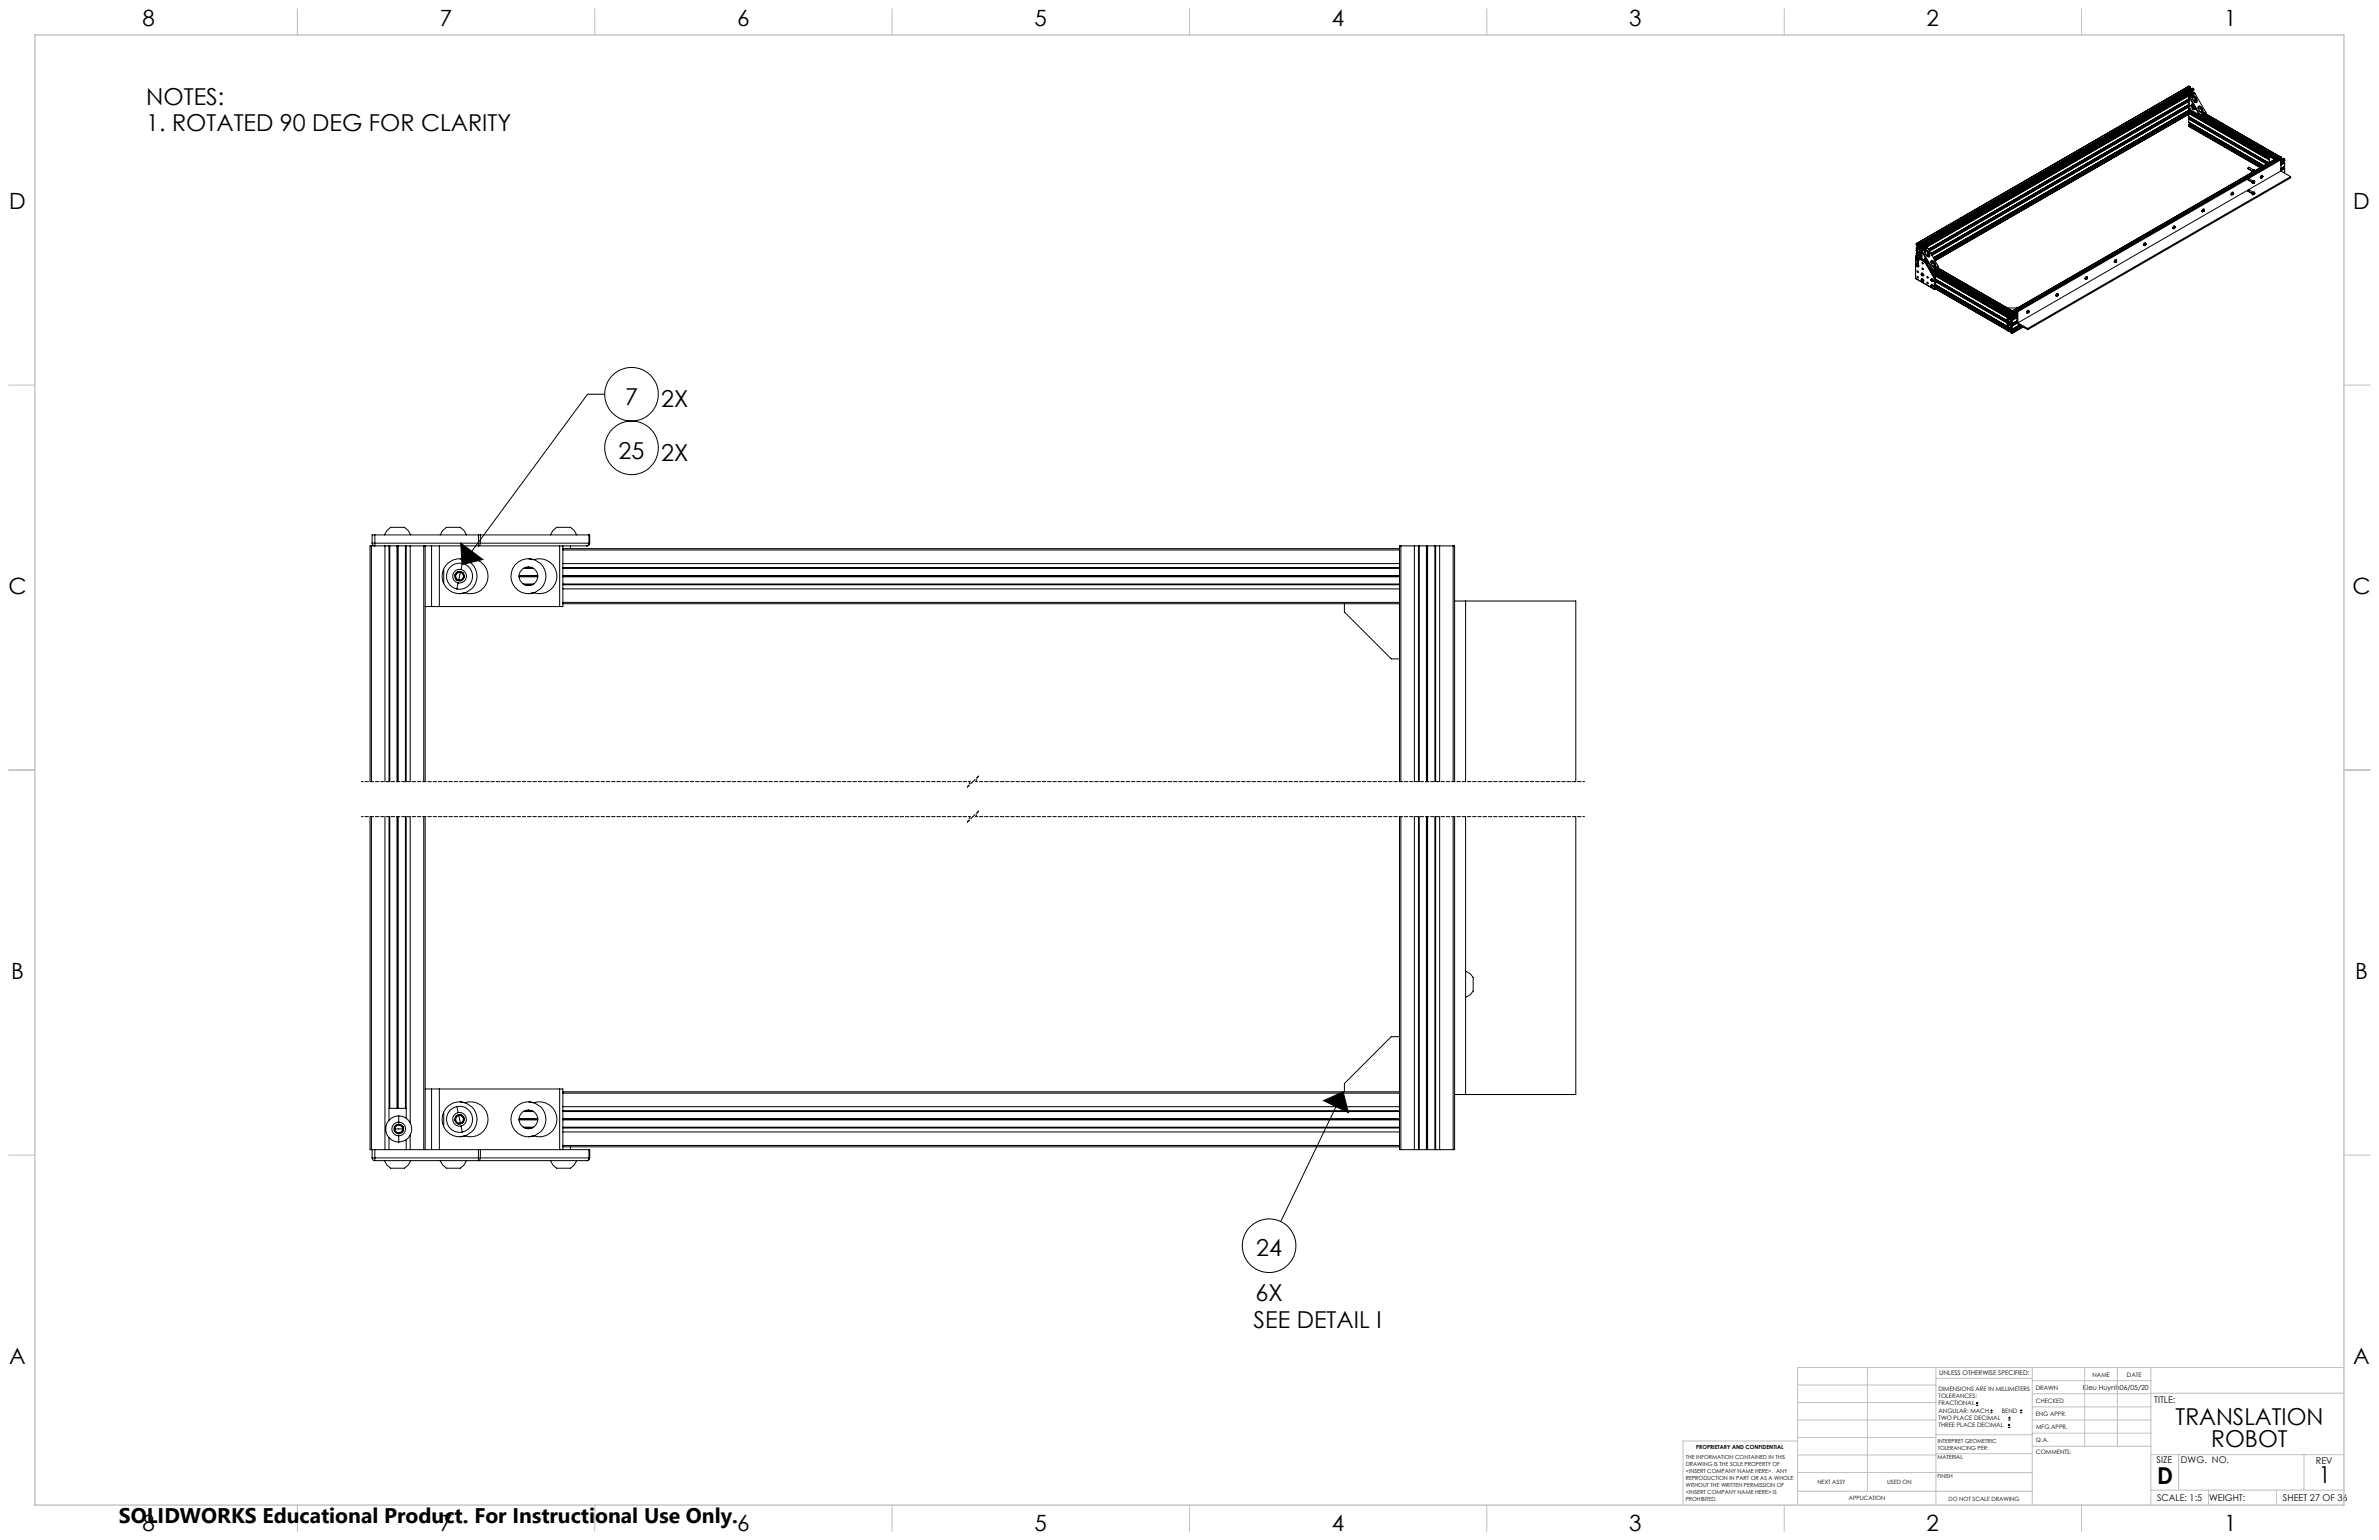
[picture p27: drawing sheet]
<svg xmlns="http://www.w3.org/2000/svg" width="864mm" height="559mm" viewBox="0 0 864 559" stroke-linecap="round" stroke-linejoin="round" font-family="sans-serif">
<defs><g id="words">
<g font-size="8.5">
<text x="53.1" y="38.2">NOTES:</text>
<text x="53.1" y="47.7">1. ROTATED 90 DEG FOR CLARITY</text>
<text x="226.9" y="146.9">7</text>
<text x="240" y="147.8">2X</text>
<text x="224.6" y="166.4">25</text>
<text x="240" y="167.3">2X</text>
<text x="456" y="455.9">24</text>
<text x="455.8" y="472.2">6X</text>
<text x="455.1" y="482">SEE DETAIL I</text>
<text x="789.8" y="517.1">TRANSLATION</text>
<text x="802.7" y="525.2">ROBOT</text>
<text x="783.1" y="538.4">D</text>
<text x="841.8" y="538.3">1</text>
</g>
<g font-size="8.1">
<text x="51.7" y="9.3">8</text>
<text x="159.7" y="9.3">7</text>
<text x="267.6" y="9.3">6</text>
<text x="375.5" y="9.3">5</text>
<text x="483.5" y="9.3">4</text>
<text x="591.4" y="9.3">3</text>
<text x="699.4" y="9.3">2</text>
<text x="807.3" y="9.3">1</text>
<text x="3.3" y="76">D</text>
<text x="854.2" y="76">D</text>
<text x="3" y="215.7">C</text>
<text x="853.9" y="215.7">C</text>
<text x="4" y="355.4">B</text>
<text x="854.9" y="355.4">B</text>
<text x="3.3" y="495.1">A</text>
<text x="854.2" y="495.1">A</text>
<text x="51.7" y="555.4">8</text>
<text x="159.7" y="555.4">7</text>
<text x="267.6" y="555.4">6</text>
<text x="375.5" y="555.4">5</text>
<text x="483.5" y="555.4">4</text>
<text x="591.4" y="555.4">3</text>
<text x="699.4" y="555.4">2</text>
<text x="807.3" y="555.4">1</text>
</g>
<text font-size="7.7" x="43.2" y="552.5">SOLIDWORKS Educational Product. For Instructional Use Only.</text>
<g font-size="3.4">
<text x="782" y="508.9">TITLE:</text>
<text x="782.9" y="531">SIZE</text>
<text x="791.7" y="531">DWG. NO.</text>
<text x="840.7" y="531.1">REV</text>
<text x="783" y="544.6">SCALE: 1:5</text>
<text x="801.9" y="544.7">WEIGHT:</text>
<text x="828.7" y="544.6">SHEET 27 OF 36</text>
</g>
<text font-size="2.5" x="756.1" y="504.2">Kieu Huynh06/05/20</text>
<text font-size="2.4" x="704" y="499.1">UNLESS OTHERWISE SPECIFIED:</text>
<g font-size="2.2">
<text x="759.6" y="499.5">NAME</text>
<text x="772.1" y="499.6">DATE</text>
<text x="703.7" y="504.7">DIMENSIONS ARE IN MILLIMETERS</text>
<text x="703.7" y="507.3">TOLERANCES:</text>
<text x="703.7" y="510">FRACTIONAL</text>
<text x="739" y="504.3">DRAWN</text>
<text x="739.1" y="509.2">CHECKED</text>
<text x="703.7" y="512.6">ANGULAR: MACH</text>
<text x="703.7" y="515.3">TWO PLACE DECIMAL</text>
<text x="726.7" y="512.6">BEND</text>
<text x="739" y="513.9">ENG APPR.</text>
<text x="703.7" y="517.9">THREE PLACE DECIMAL</text>
<text x="739.1" y="518.6">MFG APPR.</text>
<text x="739.1" y="523.3">Q.A.</text>
<text x="739.1" y="527.5">COMMENTS:</text>
</g>
<g font-size="2.1">
<text x="659.7" y="538.6">NEXT ASSY</text>
<text x="685.1" y="538.6">USED ON</text>
<text x="671.1" y="544.4">APPLICATION</text>
<text x="707.3" y="544.5">DO NOT SCALE DRAWING</text>
</g>
<g font-size="2">
<text x="615.7" y="525.8">PROPRIETARY AND CONFIDENTIAL</text>
<text x="703.4" y="523.5">INTERPRET GEOMETRIC</text>
<text x="703.4" y="526">TOLERANCING PER:</text>
<text x="612" y="529.4">THE INFORMATION CONTAINED IN THIS</text>
<text x="612" y="531.9">DRAWING IS THE SOLE PROPERTY OF</text>
<text x="703.3" y="529.6">MATERIAL</text>
<text x="612" y="534.5">&lt;INSERT COMPANY NAME HERE&gt;. ANY</text>
<text x="612" y="537">REPRODUCTION IN PART OR AS A WHOLE</text>
<text x="612" y="539.5">WITHOUT THE WRITTEN PERMISSION OF</text>
<text x="703.3" y="536.4">FINISH</text>
<text x="612" y="542">&lt;INSERT COMPANY NAME HERE&gt; IS</text>
<text x="612" y="544.6">PROHIBITED.</text>
</g>
</g></defs>
<g fill="none" stroke="#000" stroke-width=".36">
<path d="M794.4 34.7v5.1l4.4 2.5M794.4 34.7l.2 .1M794.4 34.9l-94.9 54.8M794.4 36l-94.3 54.5M794.4 36.9l-93.9 54.3M794.4 36.6l-94.1 54.3M794.4 38l-93.5 54M794.4 36.1l-94.3 54.5M794.4 38.9l-93 53.8M794.4 38.6l-93.2 53.9M794.4 38.2l-93.4 53.9M794.5 39.8v.5"/>
<path d="M794.6 31.3h.1M794.6 31.3l-99 57.1M794.6 34.8l.3 .3M794.6 31.3l.5 .2M794.8 35.5l3.5 6.1-3.5-2zM794.9 35.1l3.8 6.6M795 31.9l.2 .3M795.1 31.5l-97.6 56.4M795.1 31.5l.1 .2M795.2 31.7l-97.5 56.4M795.2 31.7v.1M795.2 32.2l-97.3 56.2"/>
<path d="M795.2 32.2l.1 .1M795.3 38.4h.5M795.7 35.3l.2-.3h.5l.7 .7M795.8 35.2l.2 .2zM795.8 34.7a1.87 1.87 0 0 1 1.8 2.3 .87 .87 0 0 1-1 .1 .87 .87 0 0 1-.5-.9l-.3-.6zM795.8 33.3l-99 57.1M795.8 33.3l.2 .3M795.8 33.1v.2M795.9 38.5h.1M795.9 38.1h.1M796 38.1l-.1 .4M796 38.2v.3"/>
<path d="M796 38.1v.1M796 38.2l.1 .1M796 37.6l-.4 .2-.3 .6M796 38.1h.1M796 35.4l-.1 .4M796.1 38.3l-.1 .2M796.1 38.1v.2M796.2 38v.1M796.2 38.1l-.4 .6-.5-.3M796.2 39.3l-.2 .3M796.2 38.1l-.2-.1-.2 .4M796.2 38.1l-.2 .4-.2-.1"/>
<path d="M796.2 33.5l-99 57.2M796.2 38.1h.1M796.3 39.2l.1 .1M796.3 32.2l.1 .1M796.3 32.2l-99 57.2M796.3 32.2l-.4-.2-99 57.1M796.4 39.3h.2M796.4 32.3v.5M796.4 32.3l-99 57.2M796.4 32.8l-99.2 57.2M796.4 32.8l-.1 .1M796.4 39.1h.2"/>
<path d="M796.4 39.1l-.1 .1M796.4 39.2h.1M796.4 39.2h.2M796.4 39.1v.1M796.4 35.1l.6 .6M796.6 33.7l.2 .2M796.6 33.7l-2 1.1M796.6 33.7l-.2-.2-2 1.2M796.6 38.5l-1.8 1.1M796.6 39.1l.1 .1M796.6 39.2v.1M796.6 39.1v.1"/>
<path d="M796.7 35.3l.1 1.7 .5-.3-.2-1M796.7 39.2l-.1 .1M796.7 36.4l.5 .4M796.7 37h.2M796.7 36.8l.4 .2M796.7 39.1h.1a.49 .49 0 0 0-.6-.1 .49 .49 0 0 0-.2 .6M796.7 39.1v.2h-.5M796.7 39.1l-.4-.1-.1 .3M796.8 33.9l-1.9 1.2M796.8 33.9l3.9 6.7M797 35.7l.3 .8M797.1 35.7h-.1"/>
<path d="M797.1 39.5l-.5 .3-.6-.2M797.2 35.6l-.1 .1M797.9 39.2l.5-.4 .9 .7M797.9 39.2l1.5 .8M798.2 38.5a2.06 2.06 0 0 1 1.4 2.5 2.06 2.06 0 0 1-1.4-2.5zM798.7 38.9l.5 .7M798.8 39.1l.6 .9M799.2 39.6l.3 .8M799.3 39.5l.2 1-.6 .4M799.3 39.5l-.1 .1M799.4 39.4l-.1 .1M794.5 45.8h.1"/>
<path d="M794.5 45.8l26 15M794.5 40.3l29.2 16.8M794.5 41.2v1.1M794.5 43.3v1M794.5 45.3v.5M794.5 40.3l.1 .1M794.5 41.2l29.2 16.9M794.5 42.3l29.1 16.8M794.5 42.3l.1 .1M794.5 43.3l28.2 16.2M794.5 44.3l27.3 15.8M794.5 44.3l.1 .1"/>
<path d="M794.5 45.3l26.5 15.3M794.5 40l-92.7 53.5M794.5 40.1l-92.6 53.5M794.6 41l29.1 16.7M794.6 41l-.1 .2M794.6 41l29.1 16.8M794.6 43l-.1 .3M794.6 43l28.4 16.4M794.6 45l-.1 .3M794.6 45l26.6 15.4M794.6 45h.1M794.7 43h-.1"/>
<path d="M794.7 45l26.6 15.4M794.7 42.4v.6M794.8 40.4l-92.7 53.6 92.7-53.5M795.1 40.7l-.3 .4M795.1 40.7l28.6 16.6M795.1 40.6v.1M795.1 42.6v.2M795.1 44.7v.1M795.1 42.8l-.3 .3M795.1 42.8l28.3 16.4M795.1 44.8l-.3 .4M795.1 44.8l26.6 15.3"/>
<path d="M795.1 40.6l-92.9 53.6M798.6 40.5h.4M798.7 41.7l.1 .4M798.8 42.1v.2M798.9 42.3l26.9 15.4M799 42.2l26.8 15.5M799 40.5v.4M799.4 42l26.8 15.5M799.5 41.9l26.9 15.5M799.9 41.7l26.9 15.5M800.2 41.5l26.9 15.5M800.7 40.6l.1 .4"/>
<path d="M800.7 41.3l26.8 15.5M800.7 40.6l-2 1.1M800.8 41l-2 1.1M800.8 41v.2l-2 1.1M823.7 58.8l.2 .1M825.7 57.9l-1.7-1-.3 .1v2M826.2 57.5l-.4 .2M826.2 57.5h.1M827.1 57v.1M827.5 56.8h.1M827.5 56.8l-.4 .2M827.7 56.7l-9.2 5.3"/>
<path d="M827.7 56.7h.1M827.7 56.7l.4 .3M827.7 56.7l-9.2 5.4M828 58l-95.5 55.1M828 58v4.1M828 58l-.4-.2-95.4 55.1M828 59.1l1.4-.8zM828 59.7l1.3-.7zM828.1 57.3l.2 .4M828.1 57l-99 57.1M828.1 57l.2 .2M828.3 57.2l-99.1 57.2"/>
<path d="M828.3 57.2h.1M828.3 57.7l-.4 .2M828.3 57.7h.1M828.9 58.7l-.9 .5M828.9 58.7l.2 .4M828.9 58.6v.1M829.3 59l.1 .2M829.3 57.7h.1M829.3 57.7l-.4-.3-.9 .6M829.3 57.7l-1.3 .8M829.4 57.7v.6M829.4 59.2v1.1"/>
<path d="M829.4 59.2l-1.4 .8M829.4 57.7l-1.4 .9M799.3 76.6h.4M799.8 76.6v.1M799.8 76.7h.1M799.8 76.6l.1 .1M799.9 76.3h.2M799.9 76.3l-.1 .4M799.9 76.3h.1M799.9 76.3l-.1 .3M799.9 76.3v.1M799.9 76.4l-.1 .2"/>
<path d="M799.9 76.4l.2 .1M800.1 76.5l-.2 .2M800.1 76.3v.2M800.2 76.3l-.1-.4-.4-.1-.4 .8M800.2 76.3l-.2 .4a.35 .35 0 0 1-.4 .2 .35 .35 0 0 1-.3-.3M800.2 76.4l-.3-.2-.2 .4M800.2 76.4l-.3 .4-.2-.2M800.2 76.3v.1M809.9 70.5h.4M810.4 70.5l.1 .1M810.4 70.4v.1M810.4 70.4l.1 .2"/>
<path d="M810.5 70.2h.2M810.5 70.2l-.1 .3M810.5 70.2l-.1 .2M810.5 70.2h.1M810.5 70.2l.2 .2M810.7 70.4l-.2 .2M810.7 70.2v.2M810.8 70.2l-.3-.1-.2 .4M810.8 70.2l-.3 .4-.2-.1M810.8 70.1a.46 .46 0 0 0-.6-.4 .46 .46 0 0 0-.3 .6v.2M810.8 70.1l-.3 .6-.5 .1-.1-.3M810.8 70.1v.1"/>
<path d="M816 69.3l.4-.4 1.5 .8M816 69.3l1.6 1zM816 61.1l.4-.4 1.5 .9M816 61.1l1.6 1M816 65.2l.4-.4 1.5 .9M816 65.2l1.6 1M816 65.2h.1M816 69.3h.1M816 61.1l1.6 .9M816 65.2l1.6 .9M816.2 60.7l-.2 .4M816.2 64.8l-.2 .4"/>
<path d="M816.2 60.7h.1M816.3 68.9l-.3 .4M816.3 64.8h-.1M817.6 70.4h.4M817.6 62.2l.4 .1M817.6 66.3l.4 .1M817.7 62.5l-89 51.4M818.1 70.4l.1 .1M818.1 70.3v.1M818.1 62.1v.2M818.1 62.3h.1M818.1 62.2v.1"/>
<path d="M818.1 66.2v.2M818.1 66.4h.1M818.1 66.3v.1M818.1 62.2l.1 .1M818.2 62h.1M818.2 66.1h.1M818.2 70.1h.2M818.2 70.1l-.1 .3M818.2 70.1h.1M818.2 61.9l.2 .1M818.2 61.9l-.1 .2M818.2 62l-.1 .2"/>
<path d="M818.2 66h.2M818.2 66l-.1 .2M818.2 66.1l-.1 .2M818.2 70.2l-.1 .2M818.2 61.9v.2M818.2 66v.1M818.2 70.1v.1M818.2 70.2l.2 .1M818.2 62.1l-.1 .1M818.2 62.1l.2 .1M818.2 66.1v.3M818.2 66.1l.2 .1"/>
<path d="M818.4 70.3l-.2 .2M818.4 70.1v.2M818.4 62.2l-.2 .1M818.4 62v.2M818.4 66.2l-.2 .2M818.4 66v.2M818.4 70.2l-.2-.2-.2 .4M818.4 70.2l-.2 .4-.2-.2M818.4 62l-.2-.1-.2 .4M818.4 62l-.2 .4-.2-.1M818.4 66.1l-.2-.1-.2 .4M818.4 66.1l-.2 .4-.2-.1"/>
<path d="M818.5 70.1a.43 .43 0 0 0-.5-.5 .43 .43 0 0 0-.4 .5v.3M818.5 70.1l-.3 .5-.5 .1-.1-.3M818.5 61.9l-.4-.4-.5 .7M818.5 61.9l-.2 .5a.37 .37 0 0 1-.4 .2 .37 .37 0 0 1-.3-.4M818.5 66a.47 .47 0 0 0-.6-.5 .47 .47 0 0 0-.3 .7v.1M818.5 66l-.5 .6-.4-.3M818.5 70.1l-.1 .1M818.5 61.9l-.1 .1M818.5 66l-.1 .1M820.5 64.3l.4 .1M821 64.3v.1M821 64.4h.2"/>
<path d="M821 64.3l.2 .1M821.1 64.1l-.1 .2M821.1 64.1h.1M821.1 64.1l.1 .1M821.2 64.1h.1M821.2 64.1l-.2 .3M821.2 64.2l-.2 .1M821.2 64.2h.1M821.3 64.2l-.1 .2M821.3 64.1v.1M821.4 64.1l-.2-.1-.3 .4M821.4 64.1l-.2 .4-.3-.1"/>
<path d="M821.4 64v.1M821.4 64l-.4-.4-.5 .7M821.4 64l-.5 .6-.4-.3M828 62.1l-95.5 55.1M828 62.1l3.5 2M828 61.1l1.4-.8zM828.9 60.6v.1M828.9 60.7l-.9 .6M828.9 60.7l.2 .4M828.9 62.6l.5-.3zM829.3 61l-1.3 .8M829.3 61l.1 .2"/>
<path d="M829.3 61l-1.3 .7M829.4 61.2v1.1M829.4 61.2l-1.4 .9M831.5 64.1l-95.4 55.1M831.5 64.1v.4l-95.4 55.1M695.4 93.1v.1M695.4 93.1v7.9M695.4 93.2l3.3 1.9M695.4 93.2v7.8M695.4 93v.1M695.4 93h.1M695.5 93l-.1 .2"/>
<path d="M695.5 93l3.3 1.9M695.6 94.1a.43 .43 0 0 1 .5-.4 .43 .43 0 0 1 .4 .5l.1 .2M695.6 94.1l.3 .5 .4 .2M695.6 96.2l.5-.5 .5 .8M695.6 96.2l.4 .5 .3 .1M695.6 88.4l.1 .8M695.6 88.4l.5 .3M695.6 96.2l.1 .1M695.6 94.1l.1 .1M695.7 92.9h.1M695.7 94.2l.2-.1 .2 .4M695.7 94.2l.2 .4 .2-.1"/>
<path d="M695.7 96.3l.2-.2 .2 .4M695.7 96.3l.2 .4 .2-.2M695.7 92.9l-.3 .1M695.7 94.2h.2M695.7 94.2v.2M695.7 94.4l.2 .1M695.7 96.2v.2M695.7 96.4l.2 .2M695.7 91.9h.1M695.7 91.2h.1M695.7 89.8h.1M695.7 89.2h.1"/>
<path d="M695.7 89.2v-.3l.4 .5v.6l-.4 .1M695.7 92.9l-.2 .1M695.7 92.9l3.4 1.9M695.7 89.8v.3M695.7 91.9v.2M695.7 92.9l.2 .1M695.7 90.8l.2 .1M695.7 89.8v1.4M695.7 91.9l-.1 1M695.9 94.2l.1 .3M695.9 94.2l.1 .2M695.9 94.2h.1"/>
<path d="M695.9 96.2l.1 .4M695.9 96.2h-.2M695.9 96.6h.1M695.9 96.2l.1 .2M695.9 96.2h.1M695.9 94.2v.1M695.9 96.2v.1M695.9 96.3l.1 .2M695.9 94.3l.1 .1M695.9 94.3l-.2 .1M695.9 96.3l-.2 .1M695.9 91.1l.2 1h-.4"/>
<path d="M695.9 94.7v1M695.9 91.1l-.2-.1v.2M695.9 93h.1M695.9 90.9l.3 .5M695.9 89.1l-.2 .1M695.9 91.1l-.2 .1M696 89l.2 .4M696 94.5h-.1M696 94.4v.1M696 96.4v.2M696 94.4l-.1 .1M696 96.5l-.1 .1"/>
<path d="M696.1 88.7l.1 .2M696.1 96.8h.2M696.1 88.9l.1 .1M696.1 91.8h.1M696.1 89.7h.1M696.1 88.9l-.1 .1M696.1 89.6l-.4 .2M696.1 89.9l-.4 .2M696.1 91.7l-.4 .2M696.1 91.9l-.4 .2M696.2 88.9h.1M696.2 88.9l.5 .4"/>
<path d="M696.2 89l.5 .4M696.2 88.9l-.2 .1M696.2 91.4l.3 .1M696.2 89.4l.3 .1M696.3 94.8v1M696.3 95.5l.1 .1M696.3 91.7l.3 .5zM696.3 89.7l.3 .5zM696.3 94.8h.1M696.4 94.8v1.2M696.4 95.4l-.1 .1M696.5 91.5v.1"/>
<path d="M696.5 89.5h.1M696.5 89.5l.3-.1-.3 .1M696.5 91.6h.1M696.5 92.4l.2 .1M696.5 90.3l-.8-.1v.6M696.5 92.4h.1M696.5 92.4l-.8-.1v.6M696.5 90.3l.2 .2M696.5 89.2l-.3 .2M696.5 90.3l-.8 .5M696.5 92.4l-.8 .5M696.6 94.4l-.5 .1"/>
<path d="M696.6 94.4l-.3 .4M696.6 96.5h-.5M696.6 96.5l-.3 .3M696.6 88.4l-.5 .3M696.7 90.5l-.8 .4M696.7 92.5l-.8 .5M696.7 89.4h.3M696.7 92.5l.5 .6-.1 .5M696.7 89.3h.1M696.7 89.3v.1M696.7 90.5l.5 .6M696.7 93.5l.5-.3-.4 .3"/>
<path d="M696.8 89.3l.2 .1M696.8 89.2v.1M696.8 90.1h.1M696.8 92.1h.1M696.8 92.1l.4-.1zM696.8 90.4l.3 .4M696.8 92.5l.3 .4M696.8 88.5l-.6 .4M696.9 89.1l-.1 .1M696.9 89.1l.4 .3M697 88.1l-.2 .4M697 87.9v.2"/>
<path d="M697 89.4l-.3 .3-.2-.2M697 93.6h.1M697 91l-.8 .4M697 93l-.5 .3M697.1 88.1h.1M697.1 91.5l-.6 .1M697.1 87.9h.2M697.1 87.9h-.1M697.1 88v.1M697.1 87.9v.1M697.2 90.7l-.1 .1M697.2 91.1l-.1 .4"/>
<path d="M697.2 92.7l-.1 .2M697.2 90.7l.2 .2M697.2 92.7h.1M697.2 89.9l-.4 .2M697.2 91.4l-.1 .1M697.2 92.8l-.1 .1M697.2 91.2l-.7 .4M697.2 91.1l-.7 .4M697.2 93.5l-.1 .1M697.2 90l-.1-.3-.3 .2v.5M697.2 92.7l.2 .3M697.3 87.9l.1 .1"/>
<path d="M697.3 88.9h-.3l-.1-.4-.7 .4M697.3 89.4l.1 .1M697.3 87.9l-.2 .1M697.4 89.5l-.2 .5M697.4 90.7v3.1M697.4 90.7l.2 .1M697.4 92l-.6-.1v.6M697.4 92.6l-.2 .1M697.4 92.1l-.6 .4M697.4 87.9v.2h-.4M697.4 87.9l-.3-.1-.1 .3M697.4 88l-.4 .1"/>
<path d="M697.4 88l-.3 .1M697.4 87.9h.1M697.4 99.5l.1-.4h.4l.5 .7M697.4 99.5l.5 .6 .5-.3M697.4 99.5l.1 .1M697.5 99.6l.2-.1 .2 .3M697.5 99.6l.2 .4 .2-.2M697.5 87.9l.3 .2-.1 .4h-.9M697.5 87.9l-.5-.1a.36 .36 0 0 0-.4 .3 .36 .36 0 0 0 .2 .4M697.5 88.5v.3v-.2M697.5 99.6h.2M697.5 99.6v.1"/>
<path d="M697.5 99.7l.2 .2M697.6 90.8l.2 .3M697.7 99.6l.1 .3M697.7 99.6l.1 .2M697.7 99.6v.1M697.7 99.7l.1 .1M697.7 99.6h.1M697.7 99.7h-.2M697.7 97.3l.3 .1 .1 .4h-.2zM697.7 95.2l.3 .1 .1 .5zM697.7 94v-2.5l3.6 6.1-.8-.4M697.8 88.3l.2 .2"/>
<path d="M697.8 99.9h-.1M697.8 99.8v.1M697.8 91.1l3.9 6.7M697.8 99.8l-.1 .1M697.9 99.8h.5M698.5 94.4h.2M698.7 91.4l.4-.4 .9 .7M698.7 91.3l.3 .1zM698.7 95.1l3.5 6M698.8 90.8a1.54 1.54 0 0 1 1.7 1.5 .66 .66 0 0 1-.3 1 .66 .66 0 0 1-.9-.6l-.6-1.1zM698.8 94.4v.1M698.8 94.9l-.1 .2"/>
<path d="M698.8 94.9l.1 .1M698.8 94.5h.1M698.8 94.4l.1 .1M698.9 95l-.2 .1M698.9 95l3.4 6M698.9 94.2h.1M698.9 94.1h.2M698.9 94.1l-.1 .4M698.9 94.2l-.1 .2M698.9 94.1v.1M698.9 94.2l.2 .1M699 93.6l-.5 .2-.2 .5"/>
<path d="M699 91.4l-.2 .5M699.1 94.8v.1M699.1 94.3l-.2 .2M699.1 94.1v.2M699.1 94.8l-.3 .1M699.1 94.9l-.2 .1M699.1 94.9l3.5 6M699.2 94v.1M699.2 94.1l-.4 .6M699.2 94.2l-.3-.1-.2 .3M699.2 94.2l-.3 .3-.2-.1M699.2 94.1v.1"/>
<path d="M699.5 95.1h.1M699.4 91.1l.5 .7M699.4 95.3h.1M699.5 95.2h.1M699.5 95.2l.1 .1M699.5 95.1v.1M699.5 89.7l.3 .3M699.5 89.7l-1.9 1.1M699.5 89.7l-.2-.1-1.9 1.1M699.5 94.5l-.4 .3M699.6 95h-.4h.5M699.6 95l.2 .2-.4 .2"/>
<path d="M699.6 95.2l-.1 .1M699.6 95.1v.1M699.6 95h.1M699.7 95l.1 .1M699.7 91.4v1.7M699.8 90l-2 1.1M699.8 90l3.8 6.6M699.8 91.5l-.1 .1M699.9 91.8l.3 .8-.5 .3M700 91.7l.2 1.1-.6 .2M700 91.7l-.1 .1M700.1 95.5l-.4 .3"/>
<path d="M700.2 91.6l-.2 .1M700.2 92.4l-.5 .3M700.8 97.8l1 .6M701 94.6a1.18 1.18 0 0 1 1.5 1 .81 .81 0 0 1 .4 .8 .81 .81 0 0 1-.6 .7l-.6-.4-.6-.8-.2-.8zM701.2 98.5l27.4 15.8M701.4 98.7l27.3 15.7M701.5 96.5l.5 .1M701.6 94.9l.5 .7M701.7 97.8l.1 .3M701.7 95l-.5 .3M701.7 95l-.5 .4M701.7 99.4l27.2 15.6"/>
<path d="M701.8 98.1v.3M701.9 98.3l26.9 15.5M702 96.6v.3zM702 99.9l26.7 15.4M702.1 95.6l.4 .8M702.2 95.5l.3 1-.6 .4M702.2 95.5l-.8-.6-.5 .3 1.4 .8M702.2 95.5l-.1 .1M702.3 98l26.9 15.5M702.4 95.5h-.2M702.5 94.6l92-53.1-92 53.1M702.5 98l26.8 15.5"/>
<path d="M702.9 97.7l26.9 15.5M703.2 97.5l26.8 15.5M703.6 96.6l.1 .4M703.6 97.3l26.9 15.5M703.6 96.6l-1.9 1.2M703.7 97v.2l-1.9 1.2M703.7 97l-1.9 1.1M767.5 95h.4M768 95h.1M768.1 94.7l-.1 .3M768.1 94.7v.1M768.1 94.8v.2"/>
<path d="M768.1 94.8l.1 .1M768.1 94.7h.1M768.2 94.9l-.1 .1M768.2 94.7v.2M768.3 94.7v-.4l-.4-.1-.4 .8M768.3 94.7l-.4 .5-.4-.2M768.3 94.7l-.2-.1-.2 .4M768.3 94.7l-.2 .4-.2-.1M768.3 94.7h.1M778.1 88.8l.4 .1M778.6 88.9h.1M778.6 88.7v.2"/>
<path d="M778.6 88.8v.1M778.7 88.6h.1M778.7 88.5l.2 .1M778.7 88.5l-.1 .2M778.7 88.6l-.1 .2M778.7 88.5v.2M778.7 88.7v.2M778.7 88.7l.2 .1M778.9 88.8l-.2 .1M778.9 88.6v.2M778.9 88.6l-.2-.1-.2 .4M778.9 88.6l-.2 .4-.2-.1"/>
<path d="M779 88.5l-.5-.4-.4 .7M779 88.5l-.2 .5a.37 .37 0 0 1-.5 .2 .37 .37 0 0 1-.2-.4M779 88.5l-.1 .1M788.7 82.7h.4M789.2 82.8h.1M789.2 82.7l.1 .1M789.3 82.5l-.1 .3M789.3 82.5h.1M789.3 82.4v.1M789.3 82.4h.2M789.3 82.4l-.1 .4M789.3 82.5l-.1 .2"/>
<path d="M789.3 82.5l.2 .1M789.5 82.6l-.2 .2M789.5 82.4v.2M789.6 82.5l-.3-.1-.2 .3M789.6 82.5l-.3 .4-.2-.2M789.6 82.4v.1M789.6 82.4a.47 .47 0 0 0-.6-.5 .47 .47 0 0 0-.3 .7v.1M789.6 82.4l-.5 .6-.4-.3M695.4 101h.1M695.4 101l6.8 4M697.4 101.5a.46 .46 0 0 1 .6-.4 .46 .46 0 0 1 .3 .6l.1 .2M697.4 101.5l.4 .6 .4 .1 .2-.3"/>
<path d="M697.4 101.5l.1 .1M697.5 101.6l.2-.1 .2 .4M697.5 101.6l.2 .4 .2-.1M697.5 101.6h.2M697.5 101.6v.2M697.5 101.8l.2 .2M697.7 101.6l.1 .3M697.7 101.6l.1 .2M697.7 101.6h.1M697.7 101.6v.1M697.7 101.7l.1 .1M697.7 101.7l-.2 .1"/>
<path d="M697.8 101.9l-.1 .1M697.8 101.8v.1M697.8 101.8l-.1 .2M697.9 101.9h.5M701 103.6a.43 .43 0 0 1 .4-.5 .43 .43 0 0 1 .4 .5l.1 .3M701 103.6l.3 .5 .4 .1 .2-.3M701 101.5a.43 .43 0 0 1 .4-.4 .43 .43 0 0 1 .4 .5l.1 .3M701 101.5l.3 .6 .4 .1 .2-.3M701 103.6v.1M701 101.5v.1M701 103.7l.2-.2 .2 .4M701 103.7l.2 .4 .2-.2"/>
<path d="M701 101.6l.2-.1 .2 .4M701 101.6l.2 .4 .2-.1M701.1 103.6h.1M701.1 103.6v.2M701.1 103.8l.1 .2M701.1 101.6h.1M701.1 101.6v.2M701.1 101.8l.1 .2M701.2 103.6l.2 .2M701.2 103.6l.2 .3M701.2 103.6h.1M701.2 101.6l.2 .3"/>
<path d="M701.2 101.6l.2 .2M701.2 101.6h.1M701.2 103.8l.2 .1M701.2 101.6v.1M701.2 103.6v.2M701.2 103.8h-.1M701.2 101.7l.2 .1M701.2 101.7l-.1 .1M701.4 104h-.2M701.4 103.8v.2M701.4 103.9v.1M701.4 101.9l-.2 .1"/>
<path d="M701.4 101.8v.1M701.4 103.9l-.2 .1M701.4 101.8l-.2 .2M701.4 101.9h.5M701.9 103.9h-.5M702.2 101.1h.2M702.2 105h.2M702.2 105h.1M702.2 101.1v3.9M702.3 101l-.1 .1M702.3 101l.1 .1M702.4 105h-.1"/>
<path d="M702.4 101.1v3.9M702.6 100.9l.1 .1M702.6 100.9l-.3 .1M702.7 104.8l-.4 .2M702.7 104.8l25.9 15M702.7 101l-.3 .1M702.7 104.8l-.3 .2M702.7 101v3.8M702.7 101.4l25.9 14.9M702.7 102.3l26 15M702.7 103.4l25.9 15M702.7 104l26.2 15.1"/>
<path d="M702.7 104.3l26 15M702.8 101.6l-.1 .3 26.2 15.2M702.8 103.6h.1M702.8 101.4v.2M702.8 103.5v.1M702.8 103.6l-.1 .3M702.8 101.6l25.9 14.9M702.8 103.6l25.9 14.9M728.6 119.9l.5 .3M728.6 113.9h.1M728.6 114.4l.2 .3M728.6 118.5l.2 .2"/>
<path d="M728.6 113.9v.5M728.7 113.9l.4 .2M728.8 113.8h.1M728.8 115.3v1.4M728.8 117.3l-.2 1.2M728.8 119.3l-.2 .6M728.8 117.3l.4-.2zM728.8 115.3h.1M728.8 114.7v-.3l.4 .5M728.8 115.3v.2M728.8 116.7v-.2l.4 .4v.6h-.4M728.8 118.7v-.2l.4 .5v.6h-.4"/>
<path d="M728.8 118.3l.2 .1M728.8 116.2l.2 .1M728.8 111.8h3.4M728.8 119.1l-.1 .2M728.8 119.1h.1M728.8 117.1l-.1 .2M728.8 117.1h.1M728.8 115l-.1 .3M728.8 115h.1M728.9 115v.2M728.9 117.1l-.1 .4M728.9 119.1l-.1 .5"/>
<path d="M728.9 115.1h.1M728.9 117.2h.1M728.9 119.2h.1M728.9 114.6l.2 .1M728.9 116.6l.2 .1M728.9 118.7h.2M729 118.4l.3 .5M729 116.3l.3 .6M729 114.5l-.2 .2M729 116.6l-.2 .1M729 118.6l-.2 .1M729 114.4l.3 .4"/>
<path d="M729.1 119.1l-.3 .2M729.1 114.1l.1 .2M729.2 117l-.1 .1M729.2 114.9l-.1 .1M729.2 114.9v.6h-.4M729.2 119.1l-.4 .2M729.2 119.3h.1M729.2 117.2h.1M729.2 115.2h.1M729.2 115.3l-.4 .2M729.2 115l-.4 .3M729.2 117.3l-.4 .2"/>
<path d="M729.2 119.4l-.4 .2M729.2 113.5l-.4 .3M729.2 113.5h.1M729.2 114.3l-.2 .1M729.2 114.4h-.2M729.2 114.3v.1M729.3 118.9l.2 .2M729.3 116.9l.2 .1M729.3 114.8l.2 .2M729.4 119.8l-.4 .2M729.5 117.8h.1M729.5 119.1h.1"/>
<path d="M729.5 115.7h.1M729.5 119.8h.1M729.5 115h.1M729.5 117h.1M729.5 115.7h-.7v.5M729.5 117.8h-.7v.5M729.5 115.7v.1M729.5 119.8l.5 .8-.2-.2M729.5 119.8l-.2-.1-.3 .3M729.5 117l.7-.4-.7 .4M729.5 117.8l.3 .2M729.5 115.8l.3 .1"/>
<path d="M729.6 115.8l-.8 .4M729.6 117.8l-.8 .5M729.6 119.9l-.4 .2M729.8 118l.3 .5M729.8 115.9l.3 .6M729.8 115.9l-.8 .4M729.8 117.9l-.8 .5M729.8 115.6l.4-.2zM729.8 119.6h.1M729.8 119.6l.4-.2zM729.9 115.5l-.1 .1M729.9 115.9l.2 .4"/>
<path d="M729.9 117.6h-.1M729.9 117.9l.2 .4M729.9 119.9l.2 .5M729.9 114.8l-.4 .2M729.9 114.6l.1 .4h-.5M729.9 114.6l.5 .2M730 113v.1M730.1 119l-.6 .1M730.1 116.5l.1 .6-.1-.1M730.1 118.5l.1 .1M730.1 117h-.6M730.1 116.4l-.8 .5"/>
<path d="M730.1 118.5l-.8 .4M730.2 119.6l-.1-.4-.2 .2v.5M730.2 118.6v.5l-.1-.1M730.2 116.1l-.1 .2M730.2 117.5l-.1-.3-.2 .1v.6M730.2 118.1l-.1 .2M730.2 116.1h.1M730.2 117.5h.1M730.2 118.1l.1 .1M730.2 119.6h.1M730.2 116.2l-.1 .1M730.2 116.9l-.1 .1"/>
<path d="M730.2 117.4l-.3 .2M730.2 117.4l-.3 .3M730.2 118.2l-.1 .1M730.2 118.9l-.1 .1M730.2 118.7l-.7 .4M730.2 118.6l-.7 .5M730.3 115.5l-.1-.3-.3 .1v.6M730.3 116.1l.1 .2M730.3 118.2l.1 .2M730.4 114.8v.1M730.4 114.9v.5M730.4 116.3v1.2"/>
<path d="M730.4 118.4v1.1M730.4 115.4l-.1 .1M730.4 117.5h-.1M730.4 119.5l-.1 .1M730.4 115.4l1.8-1-1.9 1.1M730.4 117.5l1.8-1-1.9 1M730.4 119.5l2.7-1.6-2.8 1.7M730.5 112.8h.1M730.5 112.8l-.5 .2M732.2 112.9l.3 .2M732.2 117.4l3.9 2.2M732.2 112.9v4.5"/>
<path d="M732.2 113.2l-2.9 1.6M732.2 113.3l-2.3 1.3M732.2 115.3l-1.8 1M732.2 115l-2 1.1M732.2 115l-1.9 1.1M732.2 114.5l-2.3 1.4M732.2 117.4l-1.8 1M732.2 117.1l-1.9 1.1M732.2 116.6l-2.3 1.3M732.2 113.9l-1.8 1M732.2 113.8l-1.8 1M732.5 113.1v4.1"/>
<path d="M732.5 117.2l3.6 2M733.2 118l-3.3 1.9M733.9 118.4l-3.5 2M734.4 118.6l-4 2.4M735.6 113.3h.5M736.1 119.2v.4M736.1 113.3h.1M736.2 113.4h.1M736.2 113.3l.1 .1M736.3 113.1h.1M736.3 113.1l-.2 .2M736.3 113.1v.1"/>
<path d="M736.3 113.2l-.1 .1M736.3 113.2h.1M736.3 113.1l-.1 .3M736.4 113.2l-.1 .2M736.4 113.1v.1M736.5 113l-.1-.4h-.3l-.5 .7M736.5 113l-.3 .6h-.4l-.2-.3M736.5 113.1l-.2-.1-.2 .3M736.5 113.1l-.2 .4-.2-.2M736.5 113v.1M746.2 107.2h.5M746.8 107.3h.1"/>
<path d="M746.8 107.2v.1M746.8 107.2l.1 .1M746.9 107h.1M746.9 106.9h.1M746.9 106.9l-.1 .4M746.9 107l-.1 .2M746.9 106.9v.1M746.9 107l.1 .1M747 107.1l-.1 .2M747 106.9v.2M747.1 107l-.2-.1-.2 .3M747.1 107l-.1 .3-.3-.1"/>
<path d="M747.1 106.9l-.4-.4-.5 .7M747.1 106.9l-.4 .6-.5-.3M747.1 106.9v.1M756.8 101.1h.5M757.4 101.1l.1 .1M757.4 101v.1M757.5 100.8h.1M757.5 100.8l-.1 .3M757.5 100.8h.2M757.5 100.8l-.1 .2M757.5 100.8v.1M757.5 100.9l-.1 .2"/>
<path d="M757.5 100.9l.2 .1M757.7 101l-.2 .2M757.7 100.8v.2M757.7 100.9l-.2-.2-.2 .4M757.7 100.9l-.2 .3-.2-.1M757.8 100.8a.43 .43 0 0 0-.5-.5 .43 .43 0 0 0-.4 .5l-.1 .3M757.8 100.8l-.4 .5-.3 .1-.3-.3M757.8 100.8l-.1 .1M729 120l.2 .1M729.2 120.1v.1M729.2 120.2h-.1M729.2 120.2l.5-.3-.6 .3"/>
<path d="M729.8 120.4v.1M729.8 120.5l.6 .5M730 120.3l-.2 .1M730.2 120.2l-.1 .2M730.2 120.2h.1M730.2 120.2l3.5-1.9-3.4 1.9M730.2 120.3l-.1 .1M730.3 120.2l.1 .2M730.4 120.9h.1M730.4 120.4v.5M219.5 143.1h-6.2l-45.6 61.8M134.8 198.1h-.5v85.5"/>
<path d="M134.8 198.1h19M134.8 198.1v85.5M135.1 197.1a.72 .72 0 0 0 1 .8v-.8M135.1 197.1h1M136.1 194.1h-1v3M136.1 197.1h37.6M136.1 194.1v3M136.1 194.1h37.6M139.6 194.1l.8-1.6 1.4-1.2h5l1.4 1.2 .9 1.6M139.7 198.1v85.5M141.2 198.1v85.5M141.5 198.1v85.5"/>
<path d="M144.1 198.1v85.5M144.3 198.1v85.5M144.5 198.1v85.5M147.2 198.1v85.5M147.5 198.1v85.5M148.9 198.1v85.5M153.8 198.1h.5M153.8 198.1v85.5M154.3 198.1h2.4M154.3 198.1v85.5M156.7 198.1h2.8M156.7 198.1v22"/>
<path d="M159.5 198.1h43.7M159.5 198.1v22M159.8 194.1l.9-1.6 1.4-1.2h5l1.4 1.2 .8 1.6M167.3 197.1l8 5.9-7.6 1.9zM173.7 197.1h.7M173.7 194.1h.7M173.7 197.1v1l.5-.3 .2-.7M173.7 194.1v3M174.4 194.1v3M174.4 197.1h39.4M174.4 194.1h39.4M199.8 194.1l.9-1.6 1.4-1.2h5l1.4 1.2 .8 1.6"/>
<path d="M203.2 198.1h1.1M203.2 198.1v22M204.3 198.1v22h-1.1M204.3 198.1h8.8M204.3 199.1h303.7M204.3 199.6h303.7M207.1 198.1v1M213.8 197.1l-.2 .7-.5 .3M213.8 197.1h.3M213.8 194.1h.3v3M213.8 194.1v3M214.1 197.1a.96 .96 0 0 1-1 1"/>
<path d="M508 199.1v.5M508 199.6v19M508.5 198.1h-.5v1M508.5 198.1h19M508.5 198.1v85.5M513.4 198.1v85.5M514.9 198.1v85.5M515.2 198.1v85.5M517.8 198.1v85.5M518 198.1v85.5M518.2 198.1v85.5M520.9 198.1v85.5"/>
<path d="M521.2 198.1v85.5M522.6 198.1v85.5M527.5 198.1h.5v85.5M527.5 198.1v85.5M161.1 206.6v5M161.9 205a6.4 6.4 0 0 1 6.9-1.9 6.3 6.3 0 0 1 8.4 6 6.3 6.3 0 0 1-8.4 6 6.4 6.4 0 0 1-7.2-2.4 6.4 6.4 0 0 1 .3-7.7zM165.1 208.7l.1 .9 .5 .8M165.1 208.7l.6 1.7M165.7 210.4l.8 .4 .9-.1M165.7 210.4l1.7 .3M166.3 207.4h1.1l.6 .4M166.3 207.4l-.8 .5-.4 .8"/>
<path d="M166.3 207.4l1.7 .4M166.3 207.4l-1.2 1.3M166.3 211.5l-.5 2.2M167 202.8a6.3 6.3 0 0 1 6.2 6.3 6.3 6.3 0 0 1-6.2 6.3M167.1 207.7a1.4 1.4 0 0 0-1.7 1.1 1.4 1.4 0 0 0 1.1 1.7M167.1 207.7a1.4 1.4 0 0 1 1.1 1.7 1.4 1.4 0 0 1-1.7 1.1M167.1 207.7l-.6 2.8M167.4 206.6a2.51 2.51 0 0 0-3 1.9 2.51 2.51 0 0 0 1.9 3M167.4 206.6a2.51 2.51 0 0 1 1.9 3 2.51 2.51 0 0 1-3 1.9M167.8 204.4l-.4 2.2M167.8 204.4a4.7 4.7 0 0 0-5.6 3.7 4.7 4.7 0 0 0 3.6 5.6M167.8 204.4a4.7 4.7 0 0 1 3.7 5.7 4.7 4.7 0 0 1-5.7 3.6"/>
<path d="M168 207.8l.5 .8v.8M168 207.8l.5 1.6M168.5 209.4l-.4 .9-.7 .4M168.5 209.4l-1.1 1.3M186.9 205a6.3 6.3 0 0 1 6.9-1.9 6.4 6.4 0 0 1 8.4 6 6.4 6.4 0 0 1-8.4 6 6.4 6.4 0 0 1-7.2-2.4 6.4 6.4 0 0 1 .3-7.7zM188.4 208.9h6.8M188.4 209.3h6.8M188.4 209.1h6.8M189.9 206.2h3.8M189.9 211.9h3.8M190.5 206h2.7M190.5 212.2h2.7"/>
<path d="M192 202.8a6.3 6.3 0 0 1 6.2 6.3 6.3 6.3 0 0 1-6.2 6.3M204.3 204.5h303.7M204.3 206h303.7M204.3 213.7h303.7M204.3 212.2h303.7M204.3 219.1h303.7M204.3 206.2h303.7M204.3 211.9h303.7M204.3 208.9h303.7M204.3 209.3h303.7M204.3 209.1h303.7M204.3 218.6h303.7"/>
<path d="M488 219.1v3l17 17h3M508 218.6v.5M508 219.1v64.5M528 218.1h44v65.5M532 218.1v65.5M154.3 220.1h2.4M156.7 220.1h2.8M159.5 220.1h43.7M134.3 296.3v120.9h.5M134.8 296.3v120.9M139.7 296.3v120.9M141.2 296.3v110.2"/>
<path d="M141.5 296.3v105.9M144.1 296.3v105.9M144.3 296.3v105.9M144.5 296.3v105.9M147.2 296.3v105.9M147.5 296.3v109.5M148.9 296.3v111.1M153.8 296.3v120.9M154.3 296.3v120.9M508 296.3v99.9M508.5 296.3v120.9M513.4 296.3v120.9"/>
<path d="M514.9 296.3v120.9M515.2 296.3v120.9M517.8 296.3v120.9M518 296.3v120.9M518.2 296.3v120.9M520.9 296.3v120.9M521.2 296.3v120.9M522.6 296.3v120.9M527.5 296.3v120.9M528 296.3v120.9h-.5M532 296.3v100.9M572 296.3v100.9h-44"/>
<path d="M532 352.4l1.6 .9 1.2 1.3v5.1l-1.2 1.3-1.6 .9M508 376.2h-3l-17 17v3M154.3 395.1h2.4M156.7 395.1h2.8M156.7 395.1v22.1M159.5 395.1v22.1M159.5 395.1h43.7M167 399.8a6.3 6.3 0 0 1 6.2 6.4 6.3 6.3 0 0 1-6.2 6.3M192 399.8a6.3 6.3 0 0 1 6.2 6.4 6.3 6.3 0 0 1-6.2 6.3M203.2 395.1h1.1v22.1M203.2 395.1v22.1M204.3 396.2h303.7"/>
<path d="M204.3 396.7h303.7M480.5 399.4l7.1-3.2 1.9 7.5zM487.6 396.2l-22.7 47.1M508 396.2v.5M508 396.7v18.9M134.8 417.2h19M135.1 417.2v3M136.1 417.2v3M141.2 412.8v4.4M141.2 402.2h6.3M143.2 410.5l.7 .7 .8 .2M143.2 408.8l-.2 .6 .2 1.1"/>
<path d="M143.2 408.8v1.7M143.2 410.5l1.5 .9M143.3 409.6a1.41 1.41 0 0 1 1.4-1.3 1.41 1.41 0 0 1 1.5 1.3M143.3 409.6a1.41 1.41 0 0 0 1.4 1.5 1.41 1.41 0 0 0 1.5-1.5M143.3 409.6h2.9M144.7 407.1a2.5 2.5 0 0 0-2.5 2.5 2.5 2.5 0 0 0 2.5 2.6M144.7 407.1a2.5 2.5 0 0 1 2.5 2.5 2.5 2.5 0 0 1-2.5 2.6M144.7 407.9l1.1 .4 .4 .5M144.7 407.9l-.8 .3-.7 .6M144.7 407.9l1.5 .9M144.7 407.9l-1.5 .9M144.7 404.9v2.2"/>
<path d="M144.7 404.9a4.7 4.7 0 0 1 4.8 4.8 4.7 4.7 0 0 1-4.8 4.7M144.7 412.2v2.2M144.7 404.9a4.7 4.7 0 0 0-4.7 4.8 4.7 4.7 0 0 0 4.7 4.7M146.2 410.5l-.8 .8-.7 .1M146.2 408.8l.3 .6-.3 1.1M146.2 408.8v1.7M146.2 410.5l-1.5 .9M147.5 413.6v3.6M148.9 411.9v5.3M153.8 417.2h.5M154.3 417.2h2.4M156.7 417.2h2.8"/>
<path d="M159.5 417.2h43.7M161.1 403.6v5.1M161.9 402.1a6.4 6.4 0 0 1 6.9-2 6.3 6.3 0 0 1 8.4 6.1 6.3 6.3 0 0 1-8.4 6 6.4 6.4 0 0 1-7.2-2.5 6.4 6.4 0 0 1 .3-7.6zM165.1 406.5l.4 .8 .8 .5M165.1 406.5l1.2 1.3M165.7 404.9l-.5 .7-.1 .9M165.7 404.9l-.6 1.6M165.8 401.5l.5 2.2M165.8 401.5a4.8 4.8 0 0 0-3.6 5.6 4.8 4.8 0 0 0 5.6 3.7M165.8 401.5a4.8 4.8 0 0 1 5.7 3.7 4.8 4.8 0 0 1-3.7 5.6M166.3 403.7a2.49 2.49 0 0 0-1.9 3 2.49 2.49 0 0 0 3 1.9M166.3 403.7a2.49 2.49 0 0 1 3 1.9 2.49 2.49 0 0 1-1.9 3"/>
<path d="M166.5 404.8a1.4 1.4 0 0 0-1 1.6 1.4 1.4 0 0 0 1.6 1.1M166.5 404.8a1.4 1.4 0 0 1 1.7 1.1 1.4 1.4 0 0 1-1.1 1.6M166.5 404.8l.6 2.7M167.4 404.5l.7 .5 .4 .8M167.4 404.5h-.9l-.8 .4M167.4 404.5l-1.7 .4M167.4 404.5l1.1 1.3M167.4 408.6l.4 2.2M168 407.4l-.8 .4h-.9M168 407.4l-1.7 .4M168.5 405.8v.9l-.5 .7M168.5 405.8l-.5 1.6"/>
<path d="M173.7 417.2v3M174.4 417.2v3M186.9 402.1a6.3 6.3 0 0 1 6.9-2 6.4 6.4 0 0 1 8.4 6.1 6.4 6.4 0 0 1-8.4 6 6.4 6.4 0 0 1-7.2-2.5 6.4 6.4 0 0 1 .3-7.6zM188.4 406.4h6.8M188.4 405.9h6.8M188.4 406.2h6.8M189.9 409h3.8M189.9 403.3h3.8M190.5 409.3h2.7M190.5 403h2.7M203.2 417.2h1.1M204.3 417.2h9.5"/>
<path d="M204.3 416.1h303.7M204.3 410.7h303.7M204.3 409.3h303.7M204.3 401.6h303.7M204.3 403h303.7M204.3 409h303.7M204.3 403.3h303.7M204.3 406.4h303.7M204.3 405.9h303.7M204.3 406.2h303.7M204.3 415.6h303.7M207.1 416.1v1.1"/>
<path d="M213.8 417.2h.3v3M213.8 417.2v3M508 415.6v.5M508 416.1v1.1h.5M508.5 417.2h19M135.1 420.2h1M135.1 420.2a.96 .96 0 0 0 1 .9M136.1 420.2v.9M136.1 420.2h37.6M136.1 421.1h77M139.6 421.1l.8 1.6 1.4 1.2h5l1.4-1.2 .9-1.6M159.8 421.1l.9 1.6 1.4 1.2h5l1.4-1.2 .8-1.6"/>
<path d="M173.7 420.2v.8a.58 .58 0 0 0 .6-.2 .58 .58 0 0 0 .1-.6M173.7 420.2h.7M174.4 420.2h39.4M199.8 421.1l.9 1.6 1.4 1.2h5l1.4-1.2 .8-1.6M213.8 420.2l-.1 .5-.6 .4M213.8 420.2h.3M214.1 420.2a.96 .96 0 0 1-1 .9M717.3 510h.8M717.3 509.1h.8M717.7 508.7v.9M722.5 512.6h.8M722.5 511.8h.8"/>
<path d="M722.9 511.4v.8M728.9 517.9h.8M728.9 517.1h.8M729 515.3h.9M729 514.5h.9M729.3 516.7v.8M729.4 514v.9M733.3 512.6h.8M733.3 511.8h.8M733.7 511.4v.8"/>
<circle cx="696.2" cy="98.5" r=".28"/>
<circle cx="696.2" cy="100.6" r=".28"/>
<circle cx="699.8" cy="100.5" r=".28"/>
<circle cx="699.8" cy="102.6" r=".28"/>
<circle cx="729.5" cy="115.4" r=".24"/>
<circle cx="729.5" cy="119.4" r=".23"/>
<circle cx="729.5" cy="117.4" r=".23"/>
<circle cx="229.2" cy="143.1" r="9.7"/>
<circle cx="229.2" cy="162.5" r="9.7"/>
<circle cx="191.8" cy="209.1" r="3.4"/>
<circle cx="191.8" cy="406.2" r="3.4"/>
<circle cx="460.7" cy="452" r="9.7"/>
</g>
<path d="M352.2 296.3h-221M352.2 283.6h-221M575.2 296.3h-221M575.2 283.6h-221" fill="none" stroke="#000" stroke-width=".36" stroke-dasharray="1.3 .6" stroke-dashoffset=".6"/>
<path d="M351.2 298.3l1-2M351.2 285.6l1-2M354.2 296.3l1-2M354.2 283.6l1-2" fill="none" stroke="#000" stroke-width=".36" stroke-dasharray="1.3 .6" stroke-dashoffset=".5"/>
<path d="M353.2 296.3l-2 2M353.2 283.6l-2 2M355.2 294.3l-2 2M355.2 281.6l-2 2" fill="none" stroke="#000" stroke-width=".36" stroke-dasharray="1.3 .6" stroke-dashoffset=".2"/>
<g fill="none" stroke="#c0c0c0" stroke-width=".36">
<path d="M108 3.2v9.5M215.9 3.2v9.5M323.8 3.2v9.5M431.8 3.2v9.5M539.7 3.2v9.5M647.7 3.2v9.5M755.6 3.2v9.5M3.1 139.7h9.6M850.9 139.7h9.5M3.1 279.4h9.6M850.9 279.4h9.5M3.1 419.1h9.6"/>
<path d="M850.9 419.1h9.5M677.9 496.2v44.9M702.8 496.2v49.9M737.7 496.2v49.9M756.7 496.2v28.6M768.6 496.2v28.6M780.8 496.2v49.9M850.9 496.2h-198.4v49.9M652.5 515.3h50.3M652.5 508.9h50.3M652.5 502.6h50.3M702.8 500.1h34.9"/>
<path d="M737.7 510.5h43.1M737.7 505.7h43.1M737.7 501h43.1M737.7 515.3h43.1M780.8 505.6h70.1M652.5 534.3l85.2 .1M652.5 528h50.3M652.5 521.6h50.3M652.5 522.9h-41.6v23.2M702.8 527.5h35M702.8 520.6h35M737.7 520h43.1"/>
<path d="M737.8 524.8h43M780.8 527.8h70.1M790.9 527.8v12.9M836.4 527.8v12.9M108 546.1v9.6M215.9 546.1v9.6M323.8 546.1v9.6M431.8 546.1v9.6M539.7 546.1v9.6M647.7 546.1v9.6M652.5 541.1h85.2M755.6 546.1v9.6"/>
<path d="M780.8 540.7h70.1M801.7 540.7v5.4M826.4 540.7v5.4"/>
</g>
<path d="M12.7 12.7h838.2v533.4h-838.2z" fill="none" stroke="#c0c0c0" stroke-width=".5"/>
<path d="M480.5 399.4l7.1-3.2 1.9 7.5zM167.3 197.1l8 5.9-7.6 1.9z" fill="#000"/>
<use href="#words"/>
</svg>
